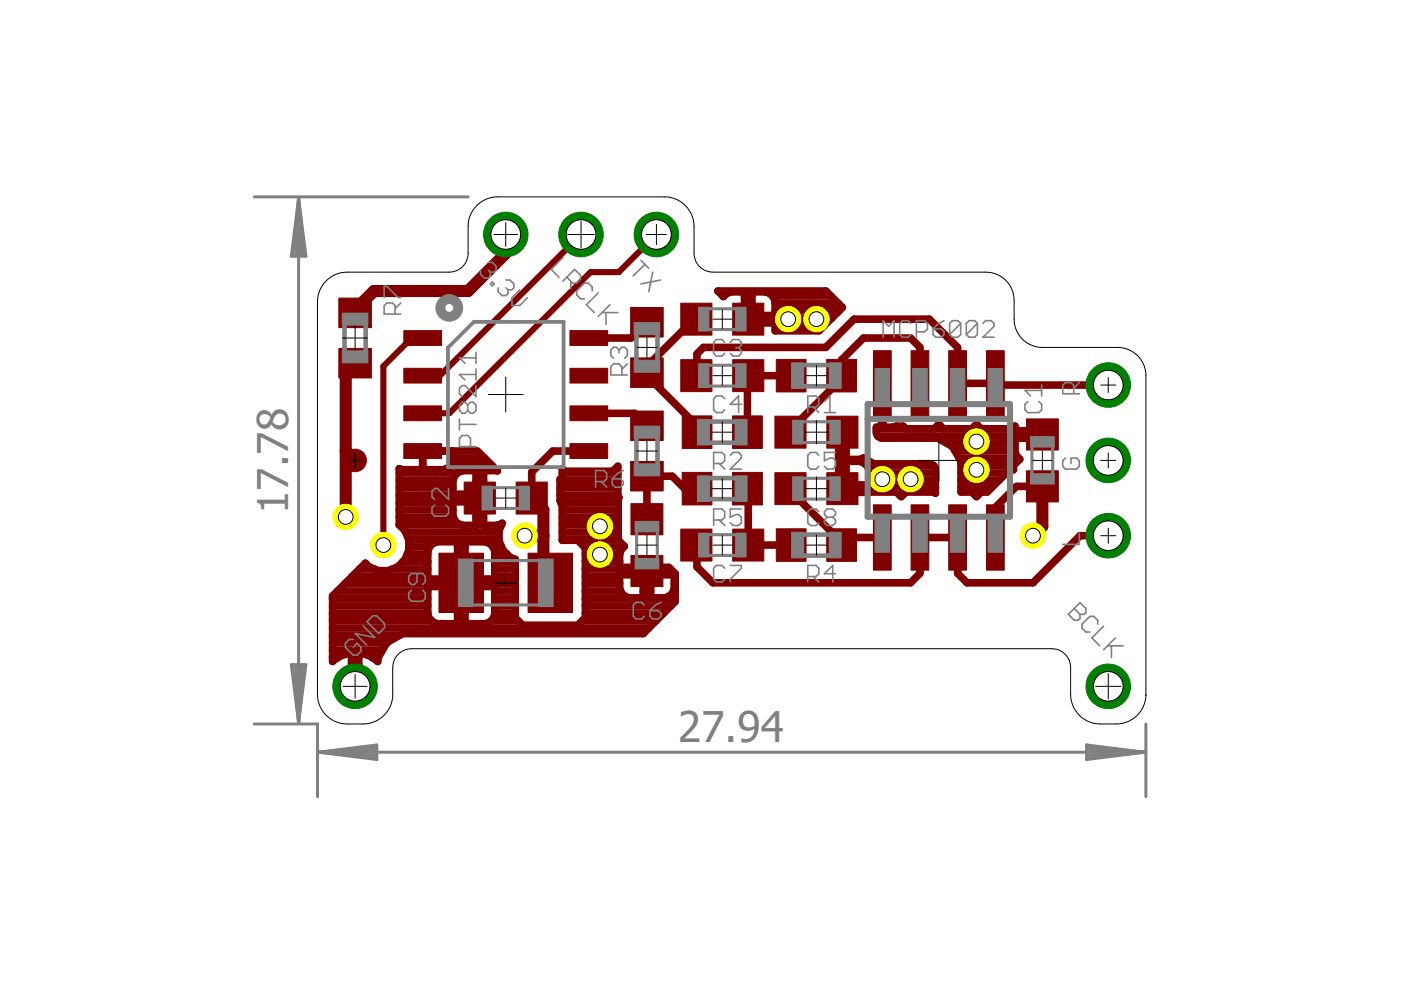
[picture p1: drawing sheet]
<svg xmlns="http://www.w3.org/2000/svg" width="297mm" height="210mm" viewBox="0 0 297 210" stroke-linecap="round" stroke-linejoin="round" font-family="sans-serif">
<defs><g id="words">
<g font-size="9" fill="#808080">
<text x="61.1" y="109" transform="rotate(-90 61.1 109)">17.78</text>
<text x="143.8" y="157.3">27.94</text>
</g>
</g></defs>
<g fill="#800000" stroke="#800000" stroke-width=".21">
<path d="M217.6 99.8h6.8v6.6h-6.8z"/>
<path d="M217.6 88.8h6.8v6.6h-6.8z"/>
<path d="M109.4 102.2h6.6v6.8h-6.6z"/>
<path d="M98.4 102.2h6.6v6.8h-6.6z"/>
<path d="M144.3 64.3h6.6v6.8h-6.6z"/>
<path d="M155.3 64.3h6.6v6.8h-6.6z"/>
<path d="M144.3 76.3h6.6v6.7h-6.6z"/>
<path d="M155.3 76.3h6.6v6.7h-6.6z"/>
<path d="M175.3 88.2h6.6v6.8h-6.6z"/>
<path d="M164.3 88.2h6.6v6.8h-6.6z"/>
<path d="M133.8 106.8h6.7v6.6h-6.7z"/>
<path d="M133.8 117.8h6.7v6.6h-6.7z"/>
<path d="M144.3 112.2h6.6v6.8h-6.6z"/>
<path d="M155.3 112.2h6.6v6.8h-6.6z"/>
<path d="M175.3 100.2h6.6v6.8h-6.6z"/>
<path d="M164.3 100.2h6.6v6.8h-6.6z"/>
<path d="M201.1 74.4h3.8v13.8h-3.8z"/>
<path d="M201.1 107h3.8v13.9h-3.8z"/>
<path d="M209.1 74.4h3.8v13.8h-3.8z"/>
<path d="M193.2 74.4h3.7v13.8h-3.7z"/>
<path d="M185.2 74.4h3.8v13.8h-3.8z"/>
<path d="M209.1 107h3.8v13.9h-3.8z"/>
<path d="M193.2 107h3.7v13.9h-3.7z"/>
<path d="M185.2 107h3.8v13.9h-3.8z"/>
<path d="M164.6 76.2h6.3v6.9h-6.3z"/>
<path d="M175.3 76.2h6.3v6.9h-6.3z"/>
<path d="M144.6 88.2h6.3v6.9h-6.3z"/>
<path d="M155.3 88.2h6.3v6.9h-6.3z"/>
<path d="M133.7 65.2h6.9v6.3h-6.9z"/>
<path d="M133.7 75.9h6.9v6.2h-6.9z"/>
<path d="M164.6 112.1h6.3v6.9h-6.3z"/>
<path d="M175.3 112.1h6.3v6.9h-6.3z"/>
<path d="M144.6 100.2h6.3v6.9h-6.3z"/>
<path d="M155.3 100.2h6.3v6.9h-6.3z"/>
<path d="M133.7 87.1h6.9v6.3h-6.9z"/>
<path d="M133.7 97.8h6.9v6.3h-6.9z"/>
<path d="M85.6 70.1h8v3.1h-8z"/>
<path d="M85.6 78.1h8v3.1h-8z"/>
<path d="M85.6 86.1h8v3.1h-8z"/>
<path d="M85.6 94.1h8v3.1h-8z"/>
<path d="M120.8 94.1h8v3.1h-8z"/>
<path d="M120.8 86.1h8v3.1h-8z"/>
<path d="M120.8 78.1h8v3.1h-8z"/>
<path d="M120.8 70.1h8v3.1h-8z"/>
<path d="M112 117.3h9.4v12.6h-9.4z"/>
<path d="M93.1 117.3h9.4v12.6h-9.4z"/>
<path d="M71.8 63.2h6.9v6.3h-6.9z"/>
<path d="M71.8 73.9h6.9v6.2h-6.9z"/>
</g>
<circle cx="75.3" cy="97.6" r="2.39" fill="#800000" stroke="#800000" stroke-width=".21"/>
<g fill="none" stroke="#800000" stroke-width="1.6">
<path d="M137.2 68.3l-3.4 3.4h-9M147.6 67.7h1.5l-1.9 2h-2l-8 8v2l11.9 11.9h-1.3M147.6 79.7l.2-4.7 1.3-1.3h26l6-6h15.9l6 6v7.6h8l.4 .3h23.6M152.2 61.7h22.9l3.5 3.5-5 4.9h-9.3v-1.6h-4.9v-6.6h2.9a2.4 2.4 0 0 1 2 2.1v2.9h-6.5v-5h-2.8a2.23 2.23 0 0 0-1.6 1zM153.2 62.7h.3M157.8 65.9h1.6M157.8 64.3h1.6M157.8 62.7h1.6M158.5 79.8v11.8M158.6 79.7h9.1M159.4 67.4h17M163.8 62.7h12.3"/>
<path d="M164.3 69h10.5M164.3 65.9h13.6M164.3 64.3h13.4M89.6 99.6v-4h11.6l4.3 4.2h-3v5h-6.5v-2.9M89.6 98.7h.1M89.6 97.2h.1M95.5 98.7h8.9M96 95.6a3.3 3.3 0 0 1-.9 3.5l-1.2 .5h-8.6l-.7-.2v11.9a5.4 5.4 0 0 1 .8 7.9 5.4 5.4 0 0 1-7.9 .2l-7 7v13.9a6.9 6.9 0 0 1 4-1.8v6.2h1.6v-6.2a7 7 0 0 1 4 1.8v-.7l1.9-3.3M96 97.2h6.8M124.8 95.6h-7.6l-4.5 4.5v5.5M124.8 87.6h9.7l2.7 2.7-.7-.7M177.8 92.4h1.6v5h2.8l.9-.3 2.2 1.2h11.7a1.26 1.26 0 0 1 1.3 1.3v5l-.2-.3h-6.1l-.9 1-1-1-10.7 .1v-6.6h2.8a2.46 2.46 0 0 1 2.1 2.1v2.9h-6.5z"/>
<path d="M177.8 98.7v.1M177.8 98.7h1.6M177.8 97.2h1.6M177.8 95.6h1.6M177.8 94h1.6M177.8 92.5h1.6M183 97.2h.2M183.8 98.7h14.2M185.8 90.9h29.4M186.1 92.5h34.1M186.9 89.3h.3M186.9 87.8h.3"/>
<path d="M186.9 86.2h.3M186.9 84.6h.3M186.9 83.1h.3M186.9 81.5h.3M192 90.9l-.5-.5-4.3 .2v-9.2h-.3v9.2h-1.1v1a1.23 1.23 0 0 0 1.3 1.3h11.7l3.2 1.8M195.1 81.3v-7.6l-2-2h-10l-4.7 4.6v4l-10.8 10.8v.5M198.1 90.9l1-1 .9 1M200.8 94h14.4M202 94.7l1.8 3.1v6.5h2.3l.9 1 1-1h1.3l4.7-4.7h.9v-.9M202 94.7h.1M202.5 95.6h12.7M203.4 97.2h12.6"/>
<path d="M203.8 98.7h11.1M206.1 90.9l.9-1 1 1M214 90.9l.6-.5h.6v.9h5v1.6h-5v2.8a2.24 2.24 0 0 0 1 1.7l-1.3 1.3M84.6 111.3h13M84.6 109.7h11.5M84.6 108.1h11.4M84.6 106.6h11.4M84.6 105h16.3M84.6 103.4h11.4M84.6 101.9h11.4M84.6 100.3h12.4M85.4 119.1h5.3"/>
<path d="M86 112.8h19.8M86.3 117.5h4.4M86.6 114.4h19.2M86.7 116h4.4M91.2 115.8l.4-.4 1.2-.5h4.2v17.3h-4.2a2.41 2.41 0 0 1-2.1-2v-5.8h14.2v5.8a2.39 2.39 0 0 1-2.1 2h-4.2v-17.3h4.2a2.41 2.41 0 0 1 2.1 2.1v5.8h-14.2v-5.8zM97 100.3l1.1-.5h2.8v11.6h-2.8a2.4 2.4 0 0 1-2.1-2.1v-2.9h6.5v5h2.8l1.2-.5a5.2 5.2 0 0 0 2.7 7.7v12.4l1.6 1.6h11.7l1.6-1.6v-14.8l-1.6-1.6h-3.3v-7.3l-.5-1.1v-4.6h.5v-2.2l.5 .5h10.2l1.1-1.1v6.4l.2 .3-.1 .2v8.8l1.3 1.3a2.43 2.43 0 0 0-1 1.7v2.8h5v6.5h-2.9a2.37 2.37 0 0 1-1.9-1.5M97 100.3l-.5 .4-.5 1.2M97 119.1h1.6M97 117.5h1.6M97 116h1.6M100.9 111.3h1.6M100.9 109.7h1.6"/>
<path d="M100.9 108.1h1.6M100.9 106.6h1.6M100.9 103.4h1.6M100.9 101.9h1.6M100.9 100.3h1.6M104.5 116h1.8M104.9 119.1h4.3M104.9 117.5h2.6M105.9 111.3h.4M118.7 105h12.3M118.7 103.4h12.3M118.7 101.9h12.3"/>
<path d="M118.9 106.6h12.2M119.2 114.4h11.9M119.2 112.8h11.9M119.2 111.3h11.9M119.2 109.7h11.9M119.2 108.1h11.9M119.2 100.3h11.8M123.9 116h8.3M124.1 119.1h7.3M124.1 117.5h7.3M147.8 103.6h-2.6l-2.7-2.6h-5.3v9.1M158.5 103.6l.1 .2v11.8h9.1"/>
<path d="M167.6 103.6v.5l10.8 10.8v.7l1.7-1.6h7M177.8 101.9h1.6M177.8 100.3h1.6M179.4 103.4h18.9M184.3 101.9h14M184.3 100.3h14M190.7 105h.7M203.8 103.4h6.4M203.8 101.9h8M203.8 100.3h9.6M206.7 105h.6M221 103.1h-5.5l-4.5 4.5v6.4"/>
<path d="M235 113.6h-6l-10 10h-14l-2-2v-7.6h-7.9v7.6l-2 2h-41.9l-3.4-3.4-.2-4.6M70.5 139.4h1.1M70.5 137.9h10.6M70.5 134.7h14.2M70.5 133.2h67.1M70.5 131.6h20.9M70.5 130h20.2M70.5 128.5h20.2M70.5 126.9h20.2M71.5 125.3h19.2M73.1 123.8h23.9M74.5 139.4h1.6"/>
<path d="M74.7 122.2h16M76.2 120.6h3.2M79 139.4h1.2M82 136.3h.1M82 136.3h-11.5M83.2 120.6h7.5M97 131.6h1.6M97 130h1.6M97 128.5h1.6M97 126.9h1.6M97 125.3h1.6M97 122.2h1.6"/>
<path d="M97 120.6h1.6M98.6 123.8h10.6M104.2 131.6h5.7M104.9 130h4.3M104.9 128.5h4.3M104.9 126.9h4.3M104.9 125.3h4.3M104.9 122.2h4.3M104.9 120.6h4.3M123.5 131.6h15.6M124.1 130h16.6M124.1 128.5h18.2"/>
<path d="M124.1 126.9h19.1M124.1 125.3h7.5M124.1 123.8h7.3M124.1 122.2h7.3M124.1 120.6h12.3M131.6 125.3l-.2-.6v-2.8h11.6v2.8l-.2 .6M136.4 125.3h1.6M136.4 123.8h1.6M136.4 122.2h1.6M138 120.6h4.2M142.8 125.3a2.37 2.37 0 0 1-1.9 1.5h-2.9v-6.5h3.8l1.4 1.3v6l-6.8 6.7h-51.1l-3.3 2M142.8 125.3h.4"/>
<path d="M143 123.8h.2M143 122.2h.2M74.5 144.1h1.6M74.5 142.5h1.6M74.5 141h1.6"/>
</g>
<path d="M107.2 49.7v4l-7.9 8h-20l-4 4v.6M75.3 77h-2v32.6M73.3 95.6l2 2M111.2 113.6h4M112.7 105.6l2.5 2.5v14l.2 .6 .4 .6 .9 .3M221 103.1v8.5l-2 2" fill="none" stroke="#800000" stroke-width="2.6"/>
<path d="M123.2 49.7l-29.9 30h-3.7M139.2 49.7l-8 8h-6l-30 29.9h-5.6M89.6 71.7h-2.3l-6 6v37.9M158.6 79.7l-.1 .1" fill="none" stroke="#800000" stroke-width="1.3"/>
<circle cx="75.3" cy="145.5" r="4.7" fill="#008000" stroke="#008000" stroke-width=".21"/>
<circle cx="75.3" cy="145.5" r="3.1" fill="#fff" stroke="#000" stroke-width=".21"/>
<circle cx="235" cy="145.5" r="4.7" fill="#008000" stroke="#008000" stroke-width=".21"/>
<circle cx="235" cy="145.5" r="3.1" fill="#fff" stroke="#000" stroke-width=".21"/>
<circle cx="123.2" cy="49.7" r="4.7" fill="#008000" stroke="#008000" stroke-width=".21"/>
<circle cx="123.2" cy="49.7" r="3.1" fill="#fff" stroke="#000" stroke-width=".21"/>
<circle cx="139.2" cy="49.7" r="4.7" fill="#008000" stroke="#008000" stroke-width=".21"/>
<circle cx="139.2" cy="49.7" r="3.1" fill="#fff" stroke="#000" stroke-width=".21"/>
<circle cx="235" cy="81.6" r="4.7" fill="#008000" stroke="#008000" stroke-width=".21"/>
<circle cx="235" cy="81.6" r="3.1" fill="#fff" stroke="#000" stroke-width=".21"/>
<circle cx="235" cy="113.6" r="4.7" fill="#008000" stroke="#008000" stroke-width=".21"/>
<circle cx="235" cy="113.6" r="3.1" fill="#fff" stroke="#000" stroke-width=".21"/>
<circle cx="107.2" cy="49.7" r="4.7" fill="#008000" stroke="#008000" stroke-width=".21"/>
<circle cx="107.2" cy="49.7" r="3.1" fill="#fff" stroke="#000" stroke-width=".21"/>
<circle cx="235" cy="97.6" r="4.7" fill="#008000" stroke="#008000" stroke-width=".21"/>
<circle cx="235" cy="97.6" r="3.1" fill="#fff" stroke="#000" stroke-width=".21"/>
<circle cx="193.1" cy="101.6" r="2.69" fill="#ff0" stroke="#ff0" stroke-width=".21"/>
<circle cx="193.1" cy="101.6" r="1.57" fill="#fff" stroke="#000" stroke-width=".21"/>
<circle cx="187.1" cy="101.6" r="2.69" fill="#ff0" stroke="#ff0" stroke-width=".21"/>
<circle cx="187.1" cy="101.6" r="1.57" fill="#fff" stroke="#000" stroke-width=".21"/>
<circle cx="207" cy="99.6" r="2.69" fill="#ff0" stroke="#ff0" stroke-width=".21"/>
<circle cx="207" cy="99.6" r="1.57" fill="#fff" stroke="#000" stroke-width=".21"/>
<circle cx="207" cy="93.6" r="2.69" fill="#ff0" stroke="#ff0" stroke-width=".21"/>
<circle cx="207" cy="93.6" r="1.57" fill="#fff" stroke="#000" stroke-width=".21"/>
<circle cx="127.2" cy="111.6" r="2.69" fill="#ff0" stroke="#ff0" stroke-width=".21"/>
<circle cx="127.2" cy="111.6" r="1.57" fill="#fff" stroke="#000" stroke-width=".21"/>
<circle cx="167.1" cy="67.7" r="2.69" fill="#ff0" stroke="#ff0" stroke-width=".21"/>
<circle cx="167.1" cy="67.7" r="1.57" fill="#fff" stroke="#000" stroke-width=".21"/>
<circle cx="173.1" cy="67.7" r="2.69" fill="#ff0" stroke="#ff0" stroke-width=".21"/>
<circle cx="173.1" cy="67.7" r="1.57" fill="#fff" stroke="#000" stroke-width=".21"/>
<circle cx="127.2" cy="117.6" r="2.69" fill="#ff0" stroke="#ff0" stroke-width=".21"/>
<circle cx="127.2" cy="117.6" r="1.57" fill="#fff" stroke="#000" stroke-width=".21"/>
<circle cx="73.3" cy="109.6" r="2.69" fill="#ff0" stroke="#ff0" stroke-width=".21"/>
<circle cx="73.3" cy="109.6" r="1.57" fill="#fff" stroke="#000" stroke-width=".21"/>
<circle cx="111.2" cy="113.6" r="2.69" fill="#ff0" stroke="#ff0" stroke-width=".21"/>
<circle cx="111.2" cy="113.6" r="1.57" fill="#fff" stroke="#000" stroke-width=".21"/>
<circle cx="219" cy="113.6" r="2.69" fill="#ff0" stroke="#ff0" stroke-width=".21"/>
<circle cx="219" cy="113.6" r="1.57" fill="#fff" stroke="#000" stroke-width=".21"/>
<circle cx="81.3" cy="115.6" r="2.69" fill="#ff0" stroke="#ff0" stroke-width=".21"/>
<circle cx="81.3" cy="115.6" r="1.57" fill="#fff" stroke="#000" stroke-width=".21"/>
<path d="M95 73.7l5.5-5.5h19v30.8h-24.5z" fill="none" stroke="#808080" stroke-width=".8"/>
<g fill="none" stroke="#808080" stroke-width=".66">
<path d="M148.6 65.5h9.1M148.6 69.9h9.1M148.6 77.4h9.1M148.6 81.9h9.1M168.6 93.8h9.1M168.6 89.4h9.1M218.8 93v9.2M223.2 93v9.2M97.6 118.9h19.2M102.7 107.8h9.1M102.7 103.4h9.1M135 111v9.1"/>
<path d="M139.4 111v9.1M148.6 113.4h9.1M148.6 117.8h9.1M168.6 105.8h9.1M168.6 101.4h9.1M97.6 128.3h19.2"/>
</g>
<g fill="#808080" stroke="#808080" stroke-width=".21">
<path d="M218.5 100.4h5v2.2h-5z"/>
<path d="M218.5 92.6h5v2.2h-5z"/>
<path d="M110.1 103.1h2.2v5h-2.2z"/>
<path d="M102.2 103.1h2.2v5h-2.2z"/>
<path d="M148.1 65.2h2.2v5h-2.2z"/>
<path d="M156 65.2h2.2v5h-2.2z"/>
<path d="M148.1 77.1h2.2v5.1h-2.2z"/>
<path d="M156 77.1h2.2v5.1h-2.2z"/>
<path d="M175.9 89.1h2.2v5h-2.2z"/>
<path d="M168.1 89.1h2.2v5h-2.2z"/>
<path d="M134.6 110.6h5.1v2.2h-5.1z"/>
<path d="M134.6 118.4h5.1v2.2h-5.1z"/>
<path d="M148.1 113.1h2.2v5h-2.2z"/>
<path d="M156 113.1h2.2v5h-2.2z"/>
<path d="M175.9 101.1h2.2v5h-2.2z"/>
<path d="M168.1 101.1h2.2v5h-2.2z"/>
<path d="M209.5 78.1h3.1v6.9h-3.1z"/>
<path d="M201.5 78.1h3.1v6.9h-3.1z"/>
<path d="M193.5 78.1h3.1v6.9h-3.1z"/>
<path d="M185.5 78.1h3.1v6.9h-3.1z"/>
<path d="M185.5 110.2h3.1v6.9h-3.1z"/>
<path d="M193.5 110.2h3.1v6.9h-3.1z"/>
<path d="M201.5 110.2h3.1v6.9h-3.1z"/>
<path d="M209.5 110.2h3.1v6.9h-3.1z"/>
<path d="M175.8 76.9h2.6v5.5h-2.6z"/>
<path d="M167.8 76.9h2.6v5.5h-2.6z"/>
<path d="M155.9 88.9h2.5v5.4h-2.5z"/>
<path d="M147.9 88.9h2.5v5.4h-2.5z"/>
<path d="M134.5 76.4h5.4v2.5h-5.4z"/>
<path d="M134.5 68.4h5.4v2.6h-5.4z"/>
<path d="M175.8 112.9h2.6v5.4h-2.6z"/>
<path d="M167.8 112.9h2.6v5.4h-2.6z"/>
<path d="M155.9 100.9h2.5v5.4h-2.5z"/>
<path d="M147.9 100.9h2.5v5.4h-2.5z"/>
<path d="M134.5 98.3h5.4v2.6h-5.4z"/>
<path d="M134.5 90.4h5.4v2.5h-5.4z"/>
<path d="M114.2 118.5h3.1v10.1h-3.1z"/>
<path d="M97.2 118.5h3.1v10.1h-3.1z"/>
<path d="M72.6 74.4h5.4v2.5h-5.4z"/>
<path d="M72.6 66.4h5.4v2.5h-5.4z"/>
</g>
<path d="M184 85.7h30.1v23.9h-30.1zM184 88.8h30.1" fill="none" stroke="#808080" stroke-width="1.3"/>
<g fill="none" stroke="#808080" stroke-width=".97">
<path d="M73 69v5.4M77.5 69v5.4M134.9 71v5.4M139.4 71v5.4M170.4 77.4h5.4M134.9 92.9v5.4M139.4 92.9v5.4M150.4 93.9h5.5M150.4 89.4h5.5M170.4 81.9h5.4M150.4 105.8h5.5M150.4 101.4h5.5"/>
<path d="M170.4 117.8h5.4M170.4 113.3h5.4"/>
</g>
<g fill="none" stroke="#808080" stroke-width=".34">
<path d="M101.9 57.3v.8l.8 .8h.8l.4-.4v-.8M103.5 55.6h.9l.8 .9v.8l-.4 .4h-.9M103.5 57.3l.4 .4M104.4 59.8l.4 .4-.4 .4-.4-.4zM107.3 59.4h.8l.8 .8v.8l-.4 .4h-.8M119.3 54.6l-2.4 2.5 1.6 1.7M120.2 58.8l1.2 1.2h.8l.9-.8v-.8l-1.3-1.3-2.5 2.5M121 59.6v1.7M135.9 55.2l1.6 1.7M136.7 56l-2.5 2.5M138.4 57.7l-.8 4.1M140 59.4l-4.1 .8"/>
<path d="M81.4 63.1v-2.4h.6l2.4 2.4h.6M83.8 66.6v-1.8l-.6-.6h-1.2l-.6 .6v1.8h3.6M85 64.2l-1.2 1.2M100.9 74.7v2.3M100.9 78.2v2.4M100.9 79.4h-3.5l1.2 1.2M100.9 75.9h-3.5l1.2 1.1M105.6 61v.8l.8 .9h.9l.4-.4v-.9M107.3 61l.4 .4M110.2 61.4l-1.7 1.7v1.7h1.7l1.6-1.7M125.6 61.7v-.8l-.9-.9h-.8l-1.6 1.7v.8l.8 .9h.8M126.8 62.1l-2.5 2.5 1.7 1.7"/>
<path d="M127.7 66.3h3.3M128.5 66.3v2.4M129.3 64.6l-2.5 2.5M131.3 74.2l-.6-.6h-.6l-.6 .6v1.2l.6 .6M131.3 74.2l.5-.6h.6l.6 .6v1.2l-.6 .6M131.3 74.2v.6M131.8 79.5v-1.8l-.5-.5h-1.2l-.6 .5v1.8h3.5M133 77.2l-1.2 1.1M153.6 72.6l-.5-.6h-1.2l-.6 .6v2.3l.6 .6h1.2l.5-.6M154.8 72.6l.6-.6h1.2l.6 .6v.6l-.6 .5M156 73.7h.6M156.6 73.7l.6 .6v.6l-.6 .6h-1.2l-.6-.6"/>
<path d="M187.2 71.5v-3.5l1.2 1.2 1.2-1.2v3.5M193.1 68.6l-.6-.6h-1.2l-.5 .6v2.3l.5 .6h1.2l.6-.6M194.3 70.3h1.7l.6-.6v-1.1l-.6-.6h-1.7v3.5M197.8 69.7h1.8l.6 .6v.6l-.6 .6h-1.2l-.6-.6zM200.2 68l-1.2 .6-1.2 1.1M203.7 68.6l-.6-.6h-1.2l-.6 .6v2.3M203.7 68.6v2.3l-.6 .6h-1.2l-.6-.6M203.7 68.6l-2.4 2.3M207.2 68.6l-.6-.6h-1.1l-.6 .6v2.3M207.2 68.6v2.3l-.6 .6h-1.1l-.6-.6M207.2 68.6l-2.3 2.3M208.4 68.6l.6-.6h1.2l.6 .6v.6l-2.4 2.3h2.4"/>
<path d="M97.4 88.8v2.3M97.4 90h3.5M99.2 85.9l-.6-.6h-.6l-.6 .6v1.1l.6 .6h.6l.6-.6M99.2 85.9l.6-.6h.5l.6 .6v1.1l-.6 .6h-.5l-.6-.6M99.2 85.9v1.1M99.8 94.7v-1.8l-.6-.6h-1.2l-.6 .6v1.8h3.5M100.9 81.7v2.4l-2.3-2.4h-.6l-.6 .6v1.2l.6 .6M132.1 99.8l-1.1 .6-1.2 1.1M151.3 98.3h1.8l.5-.6v-1.2l-.5-.6h-1.8v3.6M152.5 98.3l1.1 1.2M153.6 84.5l-.5-.5h-1.2l-.6 .5v2.4l.6 .6h1.2l.5-.6M154.8 96.5l.6-.6h1.2l.6 .6v.6l-2.4 2.4h2.4"/>
<path d="M157.2 85.7h-2.4l1.8-1.7v3.5M171.3 86.3h1.7l.6-.6v-1.2l-.6-.5h-1.7v3.5M172.4 86.3l1.2 1.2M173.6 96.5l-.6-.6h-1.1l-.6 .6v2.4l.6 .6h1.1l.6-.6M174.8 87.5h2.3M174.8 85.1l1.2-1.1v3.5M177.1 95.9h-2.3v1.8l1.2-.6h.6l.5 .6v1.2l-.5 .6h-1.2l-.6-.6M217.9 85.1l-.6 .6v1.2l.6 .6h2.4l.6-.6v-1.2l-.6-.6M220.9 81.6v2.3M220.9 82.8h-3.6l1.2 1.1M225.9 97.1l-.6 .6v1.2l.6 .6h2.3l.6-.6v-1.2l-.6-.6h-1.1v1.2M227.6 83.5v-1.8l-.5-.6h-1.2l-.6 .6v1.8h3.5"/>
<path d="M228.8 81.1l-1.2 1.2M92.2 107.1l-.6 .6v1.1l.6 .6h2.3l.6-.6v-1.1l-.6-.6M95.1 103.6v2.3l-2.3-2.3h-.6l-.6 .5v1.2l.6 .6M126.3 102.1h1.7l.6-.6v-1.1l-.6-.6h-1.7v3.5M127.4 102.1l1.2 1.2M129.8 101.5h1.8l.5 .6v.6l-.5 .6h-1.2l-.6-.6zM151.3 110.3h1.8l.5-.6v-1.2l-.5-.6h-1.8v3.5M152.5 110.3l1.1 1.1M154.8 119.9h2.4v.6l-2.4 2.3v.6M157.2 107.9h-2.4v1.8l1.2-.6h.6l.6 .6v1.1l-.6 .6h-1.2l-.6-.6M173.6 108.5l-.6-.6h-1.1l-.6 .6v2.3l.6 .6h1.1l.6-.6M175.4 109.7l-.6-.6v-.6l.6-.6h1.2l.5 .6v.6l-.5 .6"/>
<path d="M175.4 109.7l-.6 .6v.5l.6 .6h1.2l.5-.6v-.5l-.5-.6M175.4 109.7h1.2M228.8 113.1v2.3h-3.5M74.9 135.6h-.9l-.8 .8v.8l1.7 1.7h.8l.8-.8v-.9l-.8-.8-.8 .8M77 132.7l2.4 2.4-4.1-.8 2.5 2.5M79 130.6h.9l1.6 1.6v.9l-1.2 1.2-2.5-2.5zM87.2 125.1l-.5 .6v1.2l.5 .6h2.4l.6-.6v-1.2l-.6-.6M88.4 121.6v1.8l-.6 .6h-.6l-.5-.6v-1.2l.5-.6h2.4l.6 .6v1.2l-.6 .6M136.6 128.3l-.6-.6h-1.1l-.6 .6v2.3l.6 .6h1.1l.6-.6M137.8 129.5h1.8l.5 .5v.6l-.5 .6h-1.2l-.6-.6zM140.1 127.7l-1.1 .6-1.2 1.2M153.6 120.5l-.5-.6h-1.2l-.6 .6v2.3l.6 .6h1.2l.5-.6"/>
<path d="M171.3 122.2h1.7l.6-.6v-1.1l-.6-.6h-1.7v3.5M172.4 122.2l1.2 1.2M177.1 121.6h-2.3l1.8-1.7v3.5M226.5 130.3l2.5-2.5 1.2 1.2v.9l-.4 .4h-.8v.8l-.4 .4h-.8zM227.8 129l1.2 1.3M232.7 132.3v-.8l-.8-.8h-.8l-1.7 1.6v.9l.8 .8h.9M234 132.8l-2.5 2.5 1.7 1.6M234.8 136.9h3.3M235.6 136.9v2.5M236.5 135.3l-2.5 2.5"/>
</g>
<path d="M93.4 63.2a2.82 2.82 0 0 1 4.4 .8 2.82 2.82 0 0 1-1.9 4 2.82 2.82 0 0 1-3.5-2.7h1.9a.94 .94 0 0 1 1.4-.9 .94 .94 0 0 1 .1 1.6 .94 .94 0 0 1-1.5-.5v-.2h-1.9a2.74 2.74 0 0 1 1-2.1z" fill-rule="evenodd" fill="#808080" stroke="#808080" stroke-width=".21"/>
<g fill="none" stroke="#000" stroke-width=".21">
<path d="M104.7 49.7h5M107.2 47.2v5M120.4 49.7h5.6M123.2 46.9v5.6M137 49.7h4.3M139.2 47.6v4.2M72.7 71.7h5.2M75.3 69v5.3M107.2 79.9v7.5M135 73.7h4.3M137.2 71.5v4.3M151.2 67.7h3.9"/>
<path d="M151.2 79.7h3.9M153.1 65.7v4M153.1 77.7v3.9M170.9 79.7h4.4M173.1 77.5v4.3M73.7 97.6h3.2M75.3 96v3.2M103.5 83.7h7.4M135 95.6h4.3M137.2 93.5v4.3M151 91.6h4.3M153.1 89.5v4.3"/>
<path d="M170.6 91.6h5M173.1 89.2v4.9M194.7 97.6h8.7M199.1 93.2v8.8M219 97.6h4M221 95.6v4M233.4 97.6h3.2M233.4 81.6h3.2M235 80.1v3.1M235 96v3.2M105.2 105.6h4.1M107.2 103.5v4.2"/>
<path d="M135.1 115.6h4.2M137.2 113.5v4.1M151 103.6h4.3M151.2 115.6h3.9M153.1 101.5v4.3M153.1 113.6v4M170.6 103.6h5M170.9 115.6h4.4M173.1 101.1v5M173.1 113.4v4.3M233.4 113.6h3.2M235 112v3.2"/>
<path d="M104.9 123.6h4.7M107.2 121.2v4.7M72.8 145.5h5M75.3 143v5M232.3 145.5h5.4M235 142.8v5.4M243 147.2a6.3 6.3 0 0 1-6.3 6.3 12.7 12.7 0 0 1-5.5-.4 6.3 6.3 0 0 1-4.2-5.9v-5.7a4 4 0 0 0-4-4h-135.7a4 4 0 0 0-4 4v5.7a6.3 6.3 0 0 1-6.3 6.3 12.7 12.7 0 0 1-5.5-.4 6.3 6.3 0 0 1-4.2-5.9v-83.2a6.3 6.3 0 0 1 6.3-6.3h21.6a4 4 0 0 0 4.1-4v-5.7a6.3 6.3 0 0 1 6.2-6.3h35.4a6.3 6.3 0 0 1 6.3 6.3v5.7a4 4 0 0 0 4 4h57.8a6 6 0 0 1 6 6v4a6 6 0 0 0 6 6h16a6 6 0 0 1 6 6v67.8"/>
</g>
<g fill="none" stroke="#808080" stroke-width=".63">
<path d="M53.9 41.7h45.4M63.3 42v111.2M63.3 42l1.6 12.3h-3.1zM63.3 42l-.6 12.3M63.3 42l.6 12.3M63.3 42l-1.2 12.3M63.3 42l1.3 12.3M53.9 153.5h13.4v15.4M61.8 140.9h3.1l-1.6 12.3zM62.1 140.9l1.2 12.3M62.7 140.9l.6 12.3M63.9 140.9l-.6 12.3"/>
<path d="M64.6 140.9l-1.3 12.3M67.6 159.5h175.1M67.6 159.5l12.3-1.6v3.1zM67.6 159.5l12.3 .6M67.6 159.5l12.3 1.2M79.9 158.9l-12.3 .6M79.9 158.2l-12.3 1.3M230.4 157.9l12.3 1.6-12.3 1.5zM230.4 158.9l12.3 .6M230.4 158.2l12.3 1.3M242.7 159.5l-12.3 .6M242.7 159.5l-12.3 1.2"/>
<path d="M243 153.5v15.4"/>
</g>
<use href="#words"/>
</svg>
